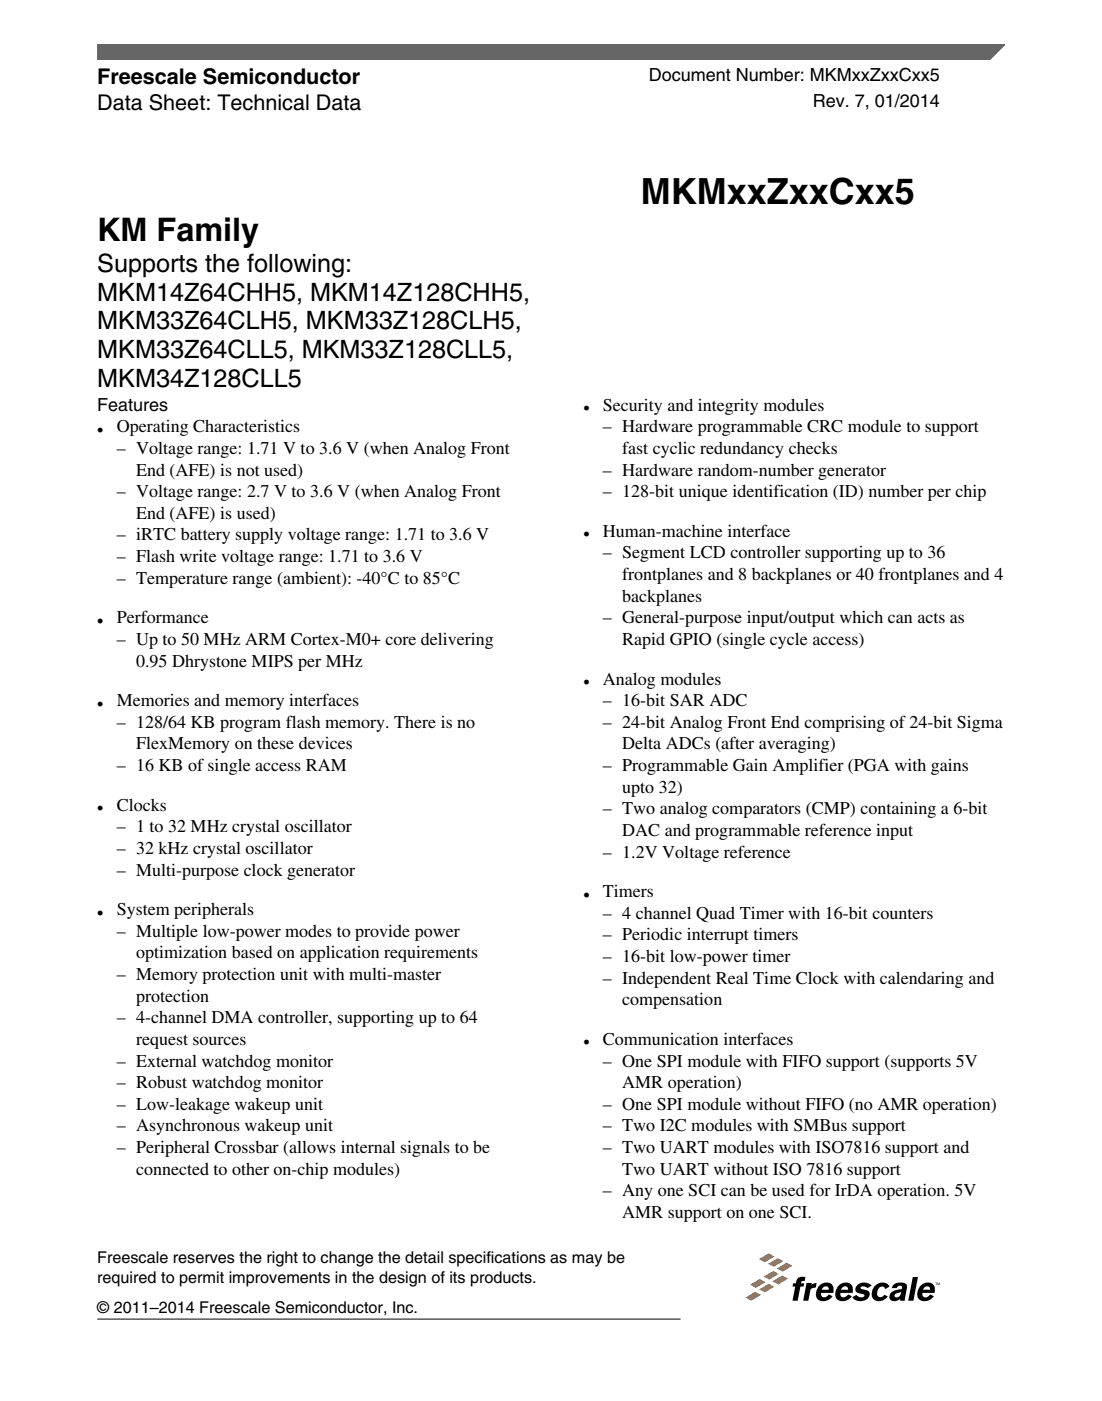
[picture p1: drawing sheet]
<svg xmlns="http://www.w3.org/2000/svg" width="216mm" height="274mm" viewBox="0 0 216 274" stroke-linecap="round" stroke-linejoin="round" font-family="sans-serif">
<defs><g id="words">
<text font-size="7.1" x="125.5" y="40">MKMxxZxxCxx5</text>
<text font-size="6.3" x="19" y="47.2">KM Family</text>
<g font-size="4.9">
<text x="19" y="53.2">Supports the following:</text>
<text x="19" y="58.9">MKM14Z64CHH5, MKM14Z128CHH5,</text>
<text x="19" y="64.5">MKM33Z64CLH5, MKM33Z128CLH5,</text>
<text x="19" y="70.1">MKM33Z64CLL5, MKM33Z128CLL5,</text>
<text x="19" y="75.8">MKM34Z128CLL5</text>
</g>
<g font-size="4.2">
<text x="19" y="16.5">Freescale Semiconductor</text>
<text x="19.1" y="21.6">Data Sheet: Technical Data</text>
</g>
<g font-size="3.5">
<text x="127.1" y="15.9">Document Number: MKMxxZxxCxx5</text>
<text x="159.2" y="21">Rev. 7, 01/2014</text>
<text x="19.1" y="80.4">Features</text>
<text x="114.3" y="81.1">•</text>
<text x="118.1" y="80.4">Security and integrity modules</text>
<text x="19.1" y="85.4">•</text>
<text x="22.9" y="84.6">Operating Characteristics</text>
<text x="22.9" y="88.9">– Voltage range: 1.71 V to 3.6 V (when Analog Front</text>
<text x="118.1" y="84.6">– Hardware programmable CRC module to support</text>
<text x="121.9" y="88.9">fast cyclic redundancy checks</text>
<text x="26.7" y="93.1">End (AFE) is not used)</text>
<text x="118.1" y="93.1">– Hardware random-number generator</text>
<text x="22.9" y="97.3">– Voltage range: 2.7 V to 3.6 V (when Analog Front</text>
<text x="26.7" y="101.6">End (AFE) is used)</text>
<text x="118.1" y="97.3">– 128-bit unique identification (ID) number per chip</text>
<text x="22.9" y="105.8">– iRTC battery supply voltage range: 1.71 to 3.6 V</text>
<text x="114.3" y="105.8">•</text>
<text x="118.1" y="105.1">Human-machine interface</text>
<text x="22.9" y="110">– Flash write voltage range: 1.71 to 3.6 V</text>
<text x="118.1" y="109.3">– Segment LCD controller supporting up to 36</text>
<text x="121.9" y="113.6">frontplanes and 8 backplanes or 40 frontplanes and 4</text>
<text x="22.9" y="114.3">– Temperature range (ambient): -40°C to 85°C</text>
<text x="121.9" y="117.8">backplanes</text>
<text x="19.1" y="122.7">•</text>
<text x="22.9" y="122">Performance</text>
<text x="118.1" y="122">– General-purpose input/output which can acts as</text>
<text x="22.9" y="126.3">– Up to 50 MHz ARM Cortex-M0+ core delivering</text>
<text x="26.7" y="130.5">0.95 Dhrystone MIPS per MHz</text>
<text x="121.9" y="126.3">Rapid GPIO (single cycle access)</text>
<text x="114.3" y="134.7">•</text>
<text x="118.1" y="134">Analog modules</text>
<text x="19.1" y="139">•</text>
<text x="22.9" y="138.3">Memories and memory interfaces</text>
<text x="22.9" y="142.5">– 128/64 KB program flash memory. There is no</text>
<text x="118.1" y="138.3">– 16-bit SAR ADC</text>
<text x="118.1" y="142.5">– 24-bit Analog Front End comprising of 24-bit Sigma</text>
<text x="26.7" y="146.7">FlexMemory on these devices</text>
<text x="121.9" y="146.7">Delta ADCs (after averaging)</text>
<text x="22.9" y="151">– 16 KB of single access RAM</text>
<text x="118.1" y="151">– Programmable Gain Amplifier (PGA with gains</text>
<text x="121.9" y="155.2">upto 32)</text>
<text x="19.1" y="159.4">•</text>
<text x="22.9" y="158.7">Clocks</text>
<text x="118.1" y="159.4">– Two analog comparators (CMP) containing a 6-bit</text>
<text x="22.9" y="163">– 1 to 32 MHz crystal oscillator</text>
<text x="22.9" y="167.2">– 32 kHz crystal oscillator</text>
<text x="118.1" y="167.9">– 1.2V Voltage reference</text>
<text x="121.9" y="163.7">DAC and programmable reference input</text>
<text x="22.9" y="171.4">– Multi-purpose clock generator</text>
<text x="19.1" y="179.9">•</text>
<text x="22.9" y="179.2">System peripherals</text>
<text x="114.3" y="176.4">•</text>
<text x="118.1" y="175.7">Timers</text>
<text x="118.1" y="179.9">– 4 channel Quad Timer with 16-bit counters</text>
<text x="22.9" y="183.4">– Multiple low-power modes to provide power</text>
<text x="118.1" y="184.1">– Periodic interrupt timers</text>
<text x="22.9" y="191.9">– Memory protection unit with multi-master</text>
<text x="26.7" y="187.7">optimization based on application requirements</text>
<text x="118.1" y="188.4">– 16-bit low-power timer</text>
<text x="26.7" y="196.1">protection</text>
<text x="118.1" y="192.6">– Independent Real Time Clock with calendaring and</text>
<text x="121.9" y="196.8">compensation</text>
<text x="22.9" y="200.4">– 4-channel DMA controller, supporting up to 64</text>
<text x="22.9" y="208.8">– External watchdog monitor</text>
<text x="26.7" y="204.6">request sources</text>
<text x="114.3" y="205.3">•</text>
<text x="118.1" y="204.6">Communication interfaces</text>
<text x="118.1" y="208.8">– One SPI module with FIFO support (supports 5V</text>
<text x="22.9" y="213.1">– Robust watchdog monitor</text>
<text x="121.9" y="213.1">AMR operation)</text>
<text x="22.9" y="217.3">– Low-leakage wakeup unit</text>
<text x="22.9" y="221.5">– Asynchronous wakeup unit</text>
<text x="118.1" y="217.3">– One SPI module without FIFO (no AMR operation)</text>
<text x="118.1" y="221.5">– Two I2C modules with SMBus support</text>
<text x="22.9" y="225.8">– Peripheral Crossbar (allows internal signals to be</text>
<text x="118.1" y="225.8">– Two UART modules with ISO7816 support and</text>
<text x="26.7" y="230">connected to other on-chip modules)</text>
<text x="121.9" y="230">Two UART without ISO 7816 support</text>
<text x="118.1" y="234.2">– Any one SCI can be used for IrDA operation. 5V</text>
<text x="121.9" y="238.5">AMR support on one SCI.</text>
</g>
<g font-size="3.2">
<text x="19" y="247.3">Freescale reserves the right to change the detail specifications as may be</text>
<text x="19" y="251.2">required to permit improvements in the design of its products.</text>
<text x="19" y="257.1">© 2011–2014 Freescale Semiconductor, Inc.</text>
</g>
</g></defs>
<path d="M19 8.7h177.8l-5.6 3.1h-172.2z" fill="#666"/>
<path d="M19 11.8v-3.1h177.8l-3 3.1" fill="none" stroke="#666" stroke-width=".28"/>
<path d="M19.1 258.3h114.2" fill="none" stroke="#000" stroke-width=".2"/>
<path d="M183.2 251.1h.4l-.1 .1v.4l-.1-.4zM183.7 251.1l.2 .4 .2-.4v.5v-.4l-.2 .4-.2-.4v.4z" fill="#000"/>
<path d="M148.7 246.6l1.9-1.2 1.1 .6-1.9 1.2z" fill="#e66a08"/>
<path d="M150.4 247.5l1.9-1.2 1.2 .6-1.9 1.2z" fill="#ffc20f"/>
<path d="M152.2 248.4l1.9-1.2 1.2 .7-1.9 1.1z" fill="#e66a08"/>
<path d="M149.6 250l1.9-1.2 1.1 .6-1.9 1.2z" fill="#ffc20f"/>
<g fill="#e66a08">
<path d="M151.3 250.9l1.9-1.2 1.2 .7-1.9 1.1z"/>
<path d="M146.9 251.6l1.9-1.2 1.2 .6-1.9 1.2z"/>
</g>
<path d="M148.7 252.5l1.9-1.2 1.2 .6-1.9 1.2z" fill="#ffc20f"/>
<path d="M146 254.1l2-1.2 1.1 .6-1.9 1.2z" fill="#e66a08"/>
<g fill="#000">
<path d="M156.4 250.2l.8-.2 .6 .1-.1 .7h-.3a.39 .39 0 0 0-.5 .5h.7l-.2 .6h-.6l-.5 2.8h-1l.5-2.8h-.5l.1-.6h.5l.2-.6zM158 251.2h1v.4l1-.4-.2 .9h-.1a.82 .82 0 0 0-.9 .6l-.4 2h-1zM168.1 251.5a2.18 2.18 0 0 1 2.7 .2l-.8 .5-.7-.3a.58 .58 0 0 0-.7 .2 1.28 1.28 0 0 0 1.1 .5l.4 .2a1.26 1.26 0 0 1-1.1 1.9h-.8a1.72 1.72 0 0 1-1.2-.7l.8-.5 .6 .5a.75 .75 0 0 0 1-.3l-.1-.2-.4-.1a1.11 1.11 0 0 1-1.3-1.1zM171.6 251.6a1.69 1.69 0 0 1 2.7 .3l-.9 .5-.1-.3a.89 .89 0 0 0-1 0 .89 .89 0 0 0-.4 .8 .75 .75 0 0 0 .4 1 .75 .75 0 0 0 1-.4l.6 .4a1.93 1.93 0 0 1-2.8 .4 2.18 2.18 0 0 1 .5-2.7zM178.8 250h1l-.8 4.7h-1.1z"/>
<path d="M160.6 251.6a2.06 2.06 0 0 0-.2 2.9 2.14 2.14 0 0 0 2.7-.7l-.7-.4-.2 .3a.7 .7 0 0 1-.9 .3 .7 .7 0 0 1-.4-.8h2.4a1.49 1.49 0 0 0-.5-1.8 1.49 1.49 0 0 0-1.8 0zM161.3 252a.6 .6 0 0 1 .7-.1 .6 .6 0 0 1 .4 .6h-1.4z"/>
<path d="M164.4 251.6a2.06 2.06 0 0 0-.2 2.9 2.14 2.14 0 0 0 2.7-.7l-.7-.4-.3 .3a.7 .7 0 0 1-.8 .3 .7 .7 0 0 1-.4-.8h2.3a1.49 1.49 0 0 0-.4-1.8 1.49 1.49 0 0 0-1.8 0zM165.1 252a.6 .6 0 0 1 .7-.1 .6 .6 0 0 1 .3 .6h-1.3z"/>
<path d="M174.9 251.7a2.12 2.12 0 0 1 2.7-.3l.1 .7-.4 2.6h-.9v-.4a1.47 1.47 0 0 1-2 .1 1.36 1.36 0 0 1 1.3-1.8l1-.2v-.5a.61 .61 0 0 0-1 .3h-1zM175.4 253.4l-.1 .5a.83 .83 0 0 0 .9 0 .83 .83 0 0 0 .3-.9z"/>
<path d="M180.5 251.6a2.06 2.06 0 0 0-.3 2.9 2.14 2.14 0 0 0 2.8-.7l-.8-.4-.2 .3a.7 .7 0 0 1-.9 .3 .7 .7 0 0 1-.4-.8h2.4a1.49 1.49 0 0 0-.4-1.8 1.49 1.49 0 0 0-1.9 0zM181.2 252a.6 .6 0 0 1 .7-.1 .6 .6 0 0 1 .3 .6h-1.4z"/>
</g>
<use href="#words"/>
</svg>
